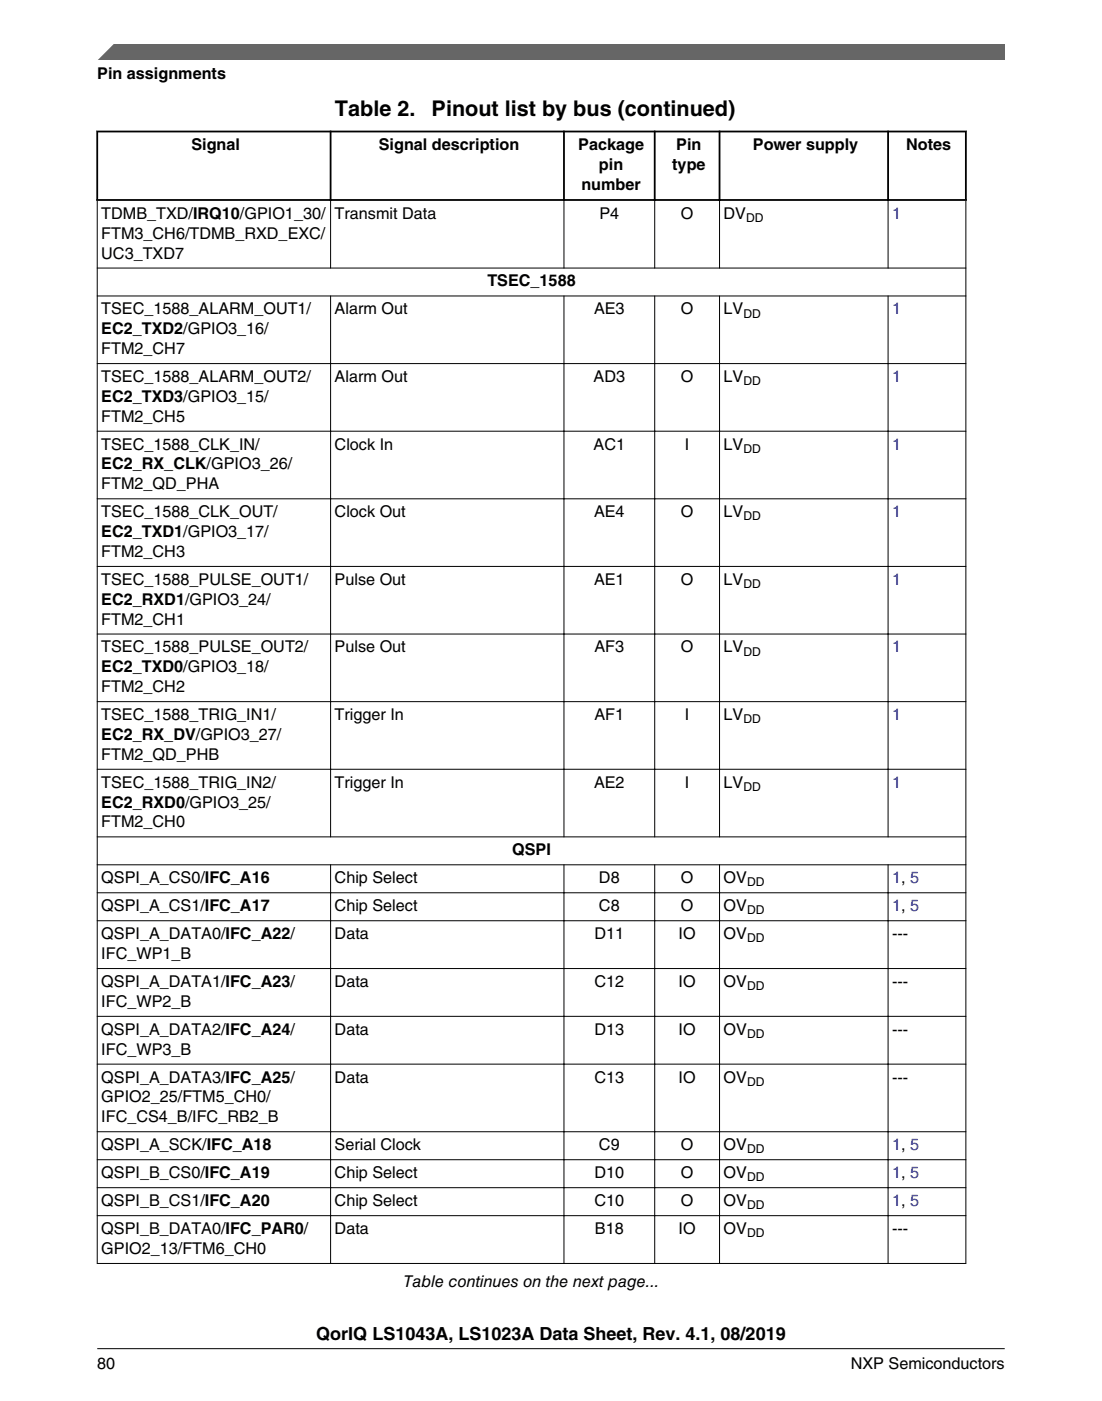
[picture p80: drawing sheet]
<svg xmlns="http://www.w3.org/2000/svg" width="216mm" height="274mm" viewBox="0 0 216 274" stroke-linecap="round" stroke-linejoin="round" font-family="sans-serif">
<defs><g id="words">
<g font-size="4.2">
<text x="65.6" y="22.7">Table 2.</text>
<text x="84.6" y="22.7">Pinout list by bus (continued)</text>
</g>
<text font-size="3.5" x="62" y="262.3">QorIQ LS1043A, LS1023A Data Sheet, Rev. 4.1, 08/2019</text>
<g font-size="3.2">
<text x="19" y="15.5">Pin assignments</text>
<text x="37.5" y="29.4">Signal</text>
<text x="74.2" y="29.4">Signal description</text>
<text x="113.3" y="29.4">Package</text>
<text x="132.5" y="29.4">Pin</text>
<text x="147.5" y="29.4">Power supply</text>
<text x="177.6" y="29.4">Notes</text>
<text x="117.4" y="33.3">pin</text>
<text x="131.7" y="33.3">type</text>
<text x="113.9" y="37.2">number</text>
<text x="19.8" y="42.9">TDMB_TXD/IRQ10/GPIO1_30/</text>
<text x="19.8" y="46.7">FTM3_CH6/TDMB_RXD_EXC/</text>
<text x="65.6" y="42.9">Transmit Data</text>
<text x="117.4" y="42.9">P4</text>
<text x="133.4" y="42.9">O</text>
<text x="141.8" y="42.9">DV</text>
<text x="19.8" y="50.6">UC3_TXD7</text>
<text x="95.5" y="56.1">TSEC_1588</text>
<text x="19.8" y="61.6">TSEC_1588_ALARM_OUT1/</text>
<text x="19.8" y="65.4">EC2_TXD2/GPIO3_16/</text>
<text x="65.6" y="61.6">Alarm Out</text>
<text x="116.4" y="61.6">AE3</text>
<text x="133.4" y="61.6">O</text>
<text x="141.8" y="61.6">LV</text>
<text x="19.8" y="69.3">FTM2_CH7</text>
<text x="19.8" y="74.8">TSEC_1588_ALARM_OUT2/</text>
<text x="65.6" y="74.8">Alarm Out</text>
<text x="116.3" y="74.8">AD3</text>
<text x="133.4" y="74.8">O</text>
<text x="141.8" y="74.8">LV</text>
<text x="19.8" y="78.7">EC2_TXD3/GPIO3_15/</text>
<text x="19.8" y="82.6">FTM2_CH5</text>
<text x="19.8" y="88">TSEC_1588_CLK_IN/</text>
<text x="65.6" y="88">Clock In</text>
<text x="116.3" y="88">AC1</text>
<text x="134.2" y="88">I</text>
<text x="141.8" y="88">LV</text>
<text x="19.8" y="91.9">EC2_RX_CLK/GPIO3_26/</text>
<text x="19.8" y="95.8">FTM2_QD_PHA</text>
<text x="19.8" y="101.3">TSEC_1588_CLK_OUT/</text>
<text x="65.6" y="101.3">Clock Out</text>
<text x="116.4" y="101.3">AE4</text>
<text x="133.4" y="101.3">O</text>
<text x="141.8" y="101.3">LV</text>
<text x="19.8" y="105.2">EC2_TXD1/GPIO3_17/</text>
<text x="19.8" y="109">FTM2_CH3</text>
<text x="19.8" y="114.5">TSEC_1588_PULSE_OUT1/</text>
<text x="19.8" y="118.4">EC2_RXD1/GPIO3_24/</text>
<text x="65.6" y="114.5">Pulse Out</text>
<text x="116.4" y="114.5">AE1</text>
<text x="133.4" y="114.5">O</text>
<text x="141.8" y="114.5">LV</text>
<text x="19.8" y="122.3">FTM2_CH1</text>
<text x="19.8" y="127.8">TSEC_1588_PULSE_OUT2/</text>
<text x="19.8" y="131.6">EC2_TXD0/GPIO3_18/</text>
<text x="65.6" y="127.8">Pulse Out</text>
<text x="116.5" y="127.8">AF3</text>
<text x="133.4" y="127.8">O</text>
<text x="141.8" y="127.8">LV</text>
<text x="19.8" y="135.5">FTM2_CH2</text>
<text x="19.8" y="141">TSEC_1588_TRIG_IN1/</text>
<text x="65.6" y="141">Trigger In</text>
<text x="116.5" y="141">AF1</text>
<text x="134.2" y="141">I</text>
<text x="141.8" y="141">LV</text>
<text x="19.8" y="144.9">EC2_RX_DV/GPIO3_27/</text>
<text x="19.8" y="148.8">FTM2_QD_PHB</text>
<text x="19.8" y="154.2">TSEC_1588_TRIG_IN2/</text>
<text x="65.6" y="154.2">Trigger In</text>
<text x="116.4" y="154.2">AE2</text>
<text x="134.2" y="154.2">I</text>
<text x="141.8" y="154.2">LV</text>
<text x="19.8" y="158.1">EC2_RXD0/GPIO3_25/</text>
<text x="19.8" y="162">FTM2_CH0</text>
<text x="100.3" y="167.5">QSPI</text>
<text x="19.8" y="172.9">QSPI_A_CS0/IFC_A16</text>
<text x="65.6" y="172.9">Chip Select</text>
<text x="117.4" y="172.9">D8</text>
<text x="133.4" y="172.9">O</text>
<text x="141.8" y="172.9">OV</text>
<text x="19.8" y="178.4">QSPI_A_CS1/IFC_A17</text>
<text x="65.6" y="178.4">Chip Select</text>
<text x="117.4" y="178.4">C8</text>
<text x="133.4" y="178.4">O</text>
<text x="141.8" y="178.4">OV</text>
<text x="19.8" y="183.9">QSPI_A_DATA0/IFC_A22/</text>
<text x="65.6" y="183.9">Data</text>
<text x="116.5" y="183.9">D11</text>
<text x="132.9" y="183.9">IO</text>
<text x="141.8" y="183.9">OV</text>
<text x="174.8" y="183.9">---</text>
<text x="19.8" y="187.8">IFC_WP1_B</text>
<text x="19.8" y="193.3">QSPI_A_DATA1/IFC_A23/</text>
<text x="19.8" y="197.1">IFC_WP2_B</text>
<text x="65.6" y="193.3">Data</text>
<text x="116.5" y="193.3">C12</text>
<text x="132.9" y="193.3">IO</text>
<text x="141.8" y="193.3">OV</text>
<text x="174.8" y="193.3">---</text>
<text x="19.8" y="202.6">QSPI_A_DATA2/IFC_A24/</text>
<text x="65.6" y="202.6">Data</text>
<text x="116.5" y="202.6">D13</text>
<text x="132.9" y="202.6">IO</text>
<text x="141.8" y="202.6">OV</text>
<text x="174.8" y="202.6">---</text>
<text x="19.8" y="206.5">IFC_WP3_B</text>
<text x="19.8" y="212">QSPI_A_DATA3/IFC_A25/</text>
<text x="19.8" y="215.9">GPIO2_25/FTM5_CH0/</text>
<text x="65.6" y="212">Data</text>
<text x="116.5" y="212">C13</text>
<text x="132.9" y="212">IO</text>
<text x="141.8" y="212">OV</text>
<text x="174.8" y="212">---</text>
<text x="19.8" y="219.7">IFC_CS4_B/IFC_RB2_B</text>
<text x="19.8" y="225.2">QSPI_A_SCK/IFC_A18</text>
<text x="65.6" y="225.2">Serial Clock</text>
<text x="117.4" y="225.2">C9</text>
<text x="133.4" y="225.2">O</text>
<text x="141.8" y="225.2">OV</text>
<text x="19.8" y="230.7">QSPI_B_CS0/IFC_A19</text>
<text x="65.6" y="230.7">Chip Select</text>
<text x="116.5" y="230.7">D10</text>
<text x="133.4" y="230.7">O</text>
<text x="141.8" y="230.7">OV</text>
<text x="19.8" y="236.2">QSPI_B_CS1/IFC_A20</text>
<text x="65.6" y="236.2">Chip Select</text>
<text x="116.5" y="236.2">C10</text>
<text x="133.4" y="236.2">O</text>
<text x="141.8" y="236.2">OV</text>
<text x="19.8" y="245.5">GPIO2_13/FTM6_CH0</text>
<text x="19.8" y="241.6">QSPI_B_DATA0/IFC_PAR0/</text>
<text x="65.6" y="241.6">Data</text>
<text x="116.6" y="241.6">B18</text>
<text x="132.9" y="241.6">IO</text>
<text x="141.8" y="241.6">OV</text>
<text x="174.8" y="241.6">---</text>
<text x="79.1" y="252.1">Table continues on the next page...</text>
<text x="19" y="268">80</text>
<text x="166.7" y="268">NXP Semiconductors</text>
</g>
<g font-size="3.2" fill="#00f">
<text x="174.8" y="42.9">1</text>
<text x="174.8" y="61.6">1</text>
<text x="174.8" y="74.8">1</text>
<text x="174.8" y="88">1</text>
<text x="174.8" y="101.3">1</text>
<text x="174.8" y="114.5">1</text>
<text x="174.8" y="127.8">1</text>
<text x="174.8" y="141">1</text>
<text x="174.8" y="154.2">1</text>
<text x="174.8" y="172.9">1, 5</text>
<text x="174.8" y="178.4">1, 5</text>
<text x="174.8" y="225.2">1, 5</text>
<text x="174.8" y="230.7">1, 5</text>
<text x="174.8" y="236.2">1, 5</text>
</g>
<g font-size="2.4">
<text x="146.2" y="43.5">DD</text>
<text x="145.6" y="62.2">DD</text>
<text x="145.6" y="75.4">DD</text>
<text x="145.6" y="88.7">DD</text>
<text x="145.6" y="101.9">DD</text>
<text x="145.6" y="115.2">DD</text>
<text x="145.6" y="128.4">DD</text>
<text x="145.6" y="141.6">DD</text>
<text x="145.6" y="154.9">DD</text>
<text x="146.4" y="173.6">DD</text>
<text x="146.4" y="179.1">DD</text>
<text x="146.4" y="184.5">DD</text>
<text x="146.4" y="193.9">DD</text>
<text x="146.4" y="203.2">DD</text>
<text x="146.4" y="212.6">DD</text>
<text x="146.4" y="225.8">DD</text>
<text x="146.4" y="231.3">DD</text>
<text x="146.4" y="236.8">DD</text>
<text x="146.4" y="242.3">DD</text>
</g>
</g></defs>
<path d="M18.9 25.8h170.5M18.9 39.2h170.5M19 25.6v13.7M64.8 25.6v13.7M110.5 25.6v13.7M128.3 25.6v13.7M141 25.6v13.7M174 25.6v13.7M189.2 25.6v13.7" fill="none" stroke="#000" stroke-width=".35"/>
<g fill="none" stroke="#000" stroke-width=".2">
<path d="M19 39.3v208.2M64.8 38.9v13.7M110.5 38.9v13.7M128.3 38.9v13.7M141 38.9v13.7M174 38.9v13.7M189.2 39.3v208.2M19 52.5h170.3M19 58h170.3M64.8 57.9v106.1M110.5 57.9v106.1M128.3 57.9v106.1"/>
<path d="M141 57.9v106.1M174 57.9v106.1M19 71.2h170.3M19 84.4h170.3M19 97.7h170.3M19 110.9h170.3M19 124.1h170.3M19 137.4h170.3M19 150.6h170.3M19 163.9h170.3M19 169.3h170.3M19 174.8h170.3"/>
<path d="M64.8 169.2v78.3M110.5 169.2v78.3M128.3 169.2v78.3M141 169.2v78.3M174 169.2v78.3M19 180.3h170.3M19 189.6h170.3M19 199h170.3M19 208.4h170.3M19 221.6h170.3M19 227.1h170.3M19 232.6h170.3"/>
<path d="M19 238h170.3M19 247.4h170.3"/>
</g>
<path d="M19 11.7l5.7-3.1 172.2 .1v3z" fill="#666"/>
<path d="M22.5 8.6l-3.1 3.1" fill="none" stroke="#666" stroke-width=".28"/>
<path d="M19 264.1h177.8" fill="none" stroke="#000" stroke-width=".2"/>
<use href="#words"/>
</svg>
